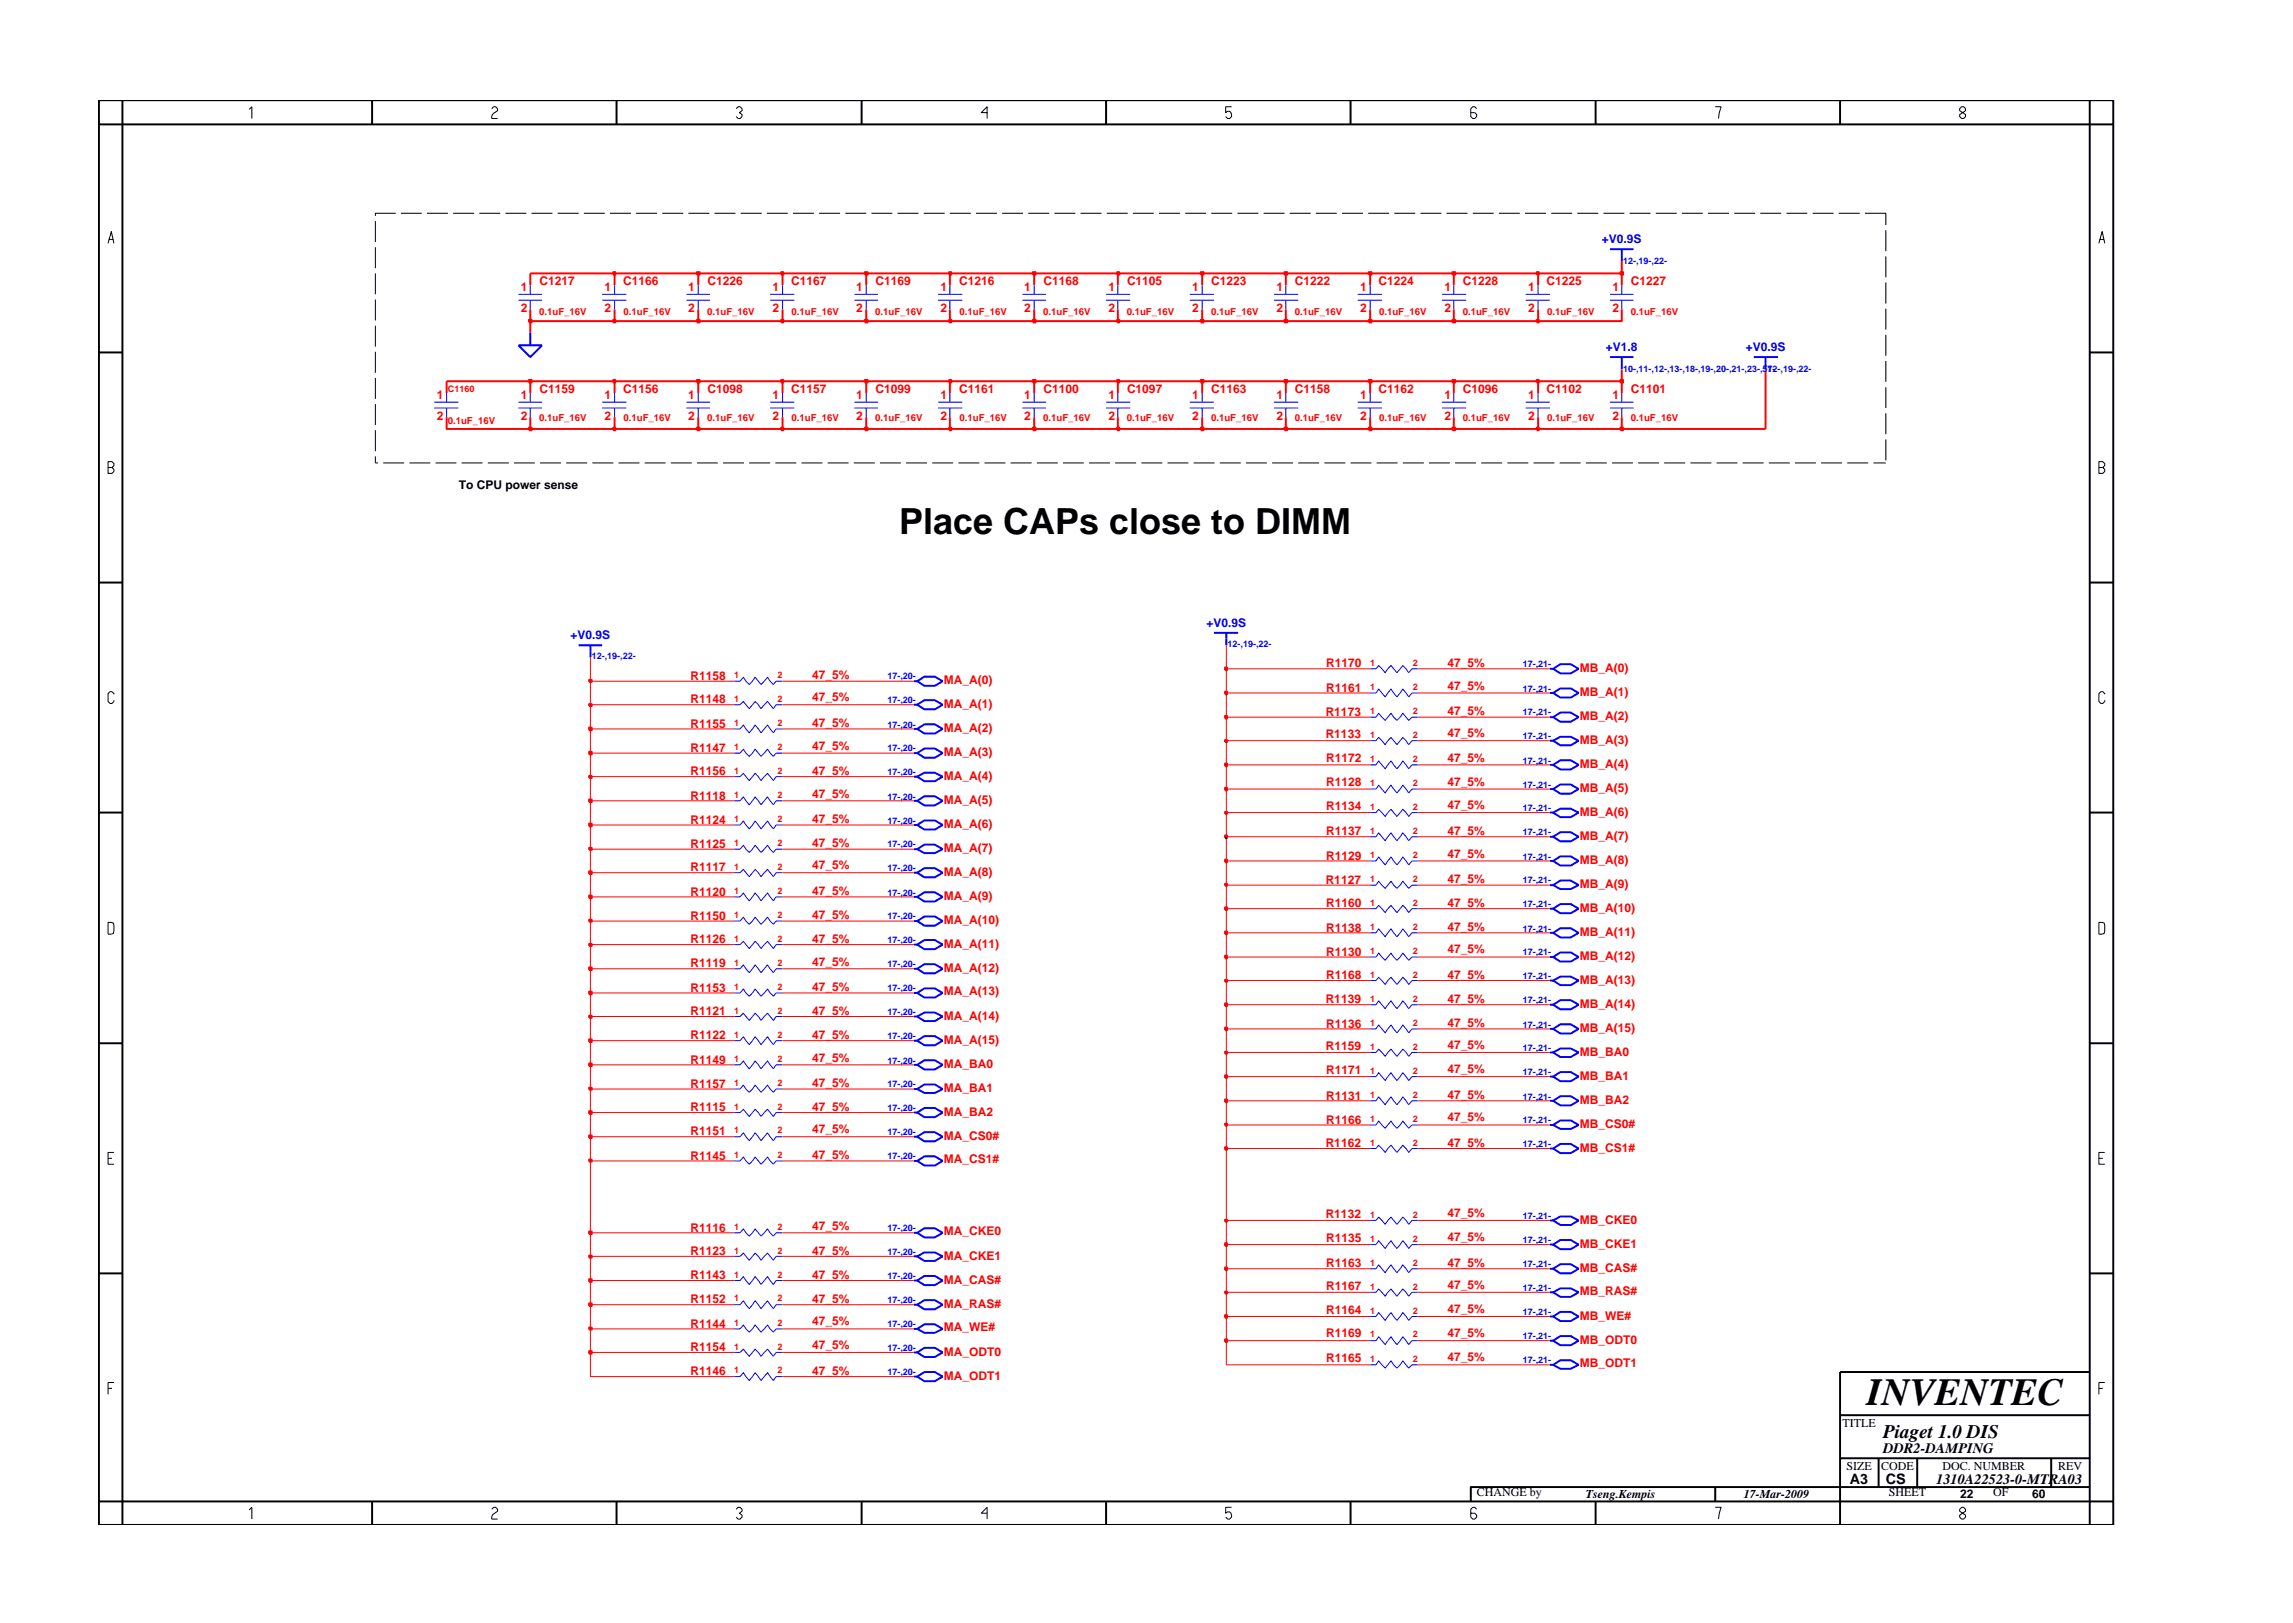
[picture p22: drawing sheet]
<svg xmlns="http://www.w3.org/2000/svg" width="297mm" height="210mm" viewBox="0 0 297 210" stroke-linecap="round" stroke-linejoin="round" font-family="sans-serif">
<defs><g id="words">
<text font-size="5" x="241.8" y="182">INVENTEC</text>
<text font-size="4.7" x="116.5" y="69.2">Place CAPs close to DIMM</text>
<text font-size="2.5" x="244" y="186.3">Piaget 1.0 DIS</text>
<g font-size="1.9">
<text x="244" y="188.2">DDR2-DAMPING</text>
<text x="239.6" y="192.2">A3</text>
<text x="244.3" y="192.3">CS</text>
<text x="250.8" y="192.2">1310A22523-0-MTRA03</text>
</g>
<g font-size="1.6" fill="#00f">
<text x="207.5" y="31.5">+V0.9S</text>
<text x="208" y="45.5">+V1.8</text>
<text x="226.1" y="45.5">+V0.9S</text>
<text x="73.9" y="82.7">+V0.9S</text>
<text x="156.3" y="81.2">+V0.9S</text>
</g>
<g font-size="1.6" fill="#f00">
<text x="67.5" y="37.7">1</text>
<text x="67.5" y="40.5">2</text>
<text x="69.9" y="36.9">C1217</text>
<text x="78.3" y="37.7">1</text>
<text x="78.3" y="40.5">2</text>
<text x="80.7" y="36.9">C1166</text>
<text x="89.2" y="37.7">1</text>
<text x="89.2" y="40.5">2</text>
<text x="91.6" y="36.9">C1226</text>
<text x="100.1" y="37.7">1</text>
<text x="100.1" y="40.5">2</text>
<text x="102.5" y="36.9">C1167</text>
<text x="110.9" y="37.7">1</text>
<text x="110.9" y="40.5">2</text>
<text x="113.4" y="36.9">C1169</text>
<text x="121.8" y="37.7">1</text>
<text x="121.8" y="40.5">2</text>
<text x="124.2" y="36.9">C1216</text>
<text x="132.7" y="37.7">1</text>
<text x="132.7" y="40.5">2</text>
<text x="135.2" y="36.9">C1168</text>
<text x="143.6" y="37.7">1</text>
<text x="143.6" y="40.5">2</text>
<text x="146" y="36.9">C1105</text>
<text x="154.4" y="37.7">1</text>
<text x="154.4" y="40.5">2</text>
<text x="156.9" y="36.9">C1223</text>
<text x="165.4" y="37.7">1</text>
<text x="165.4" y="40.5">2</text>
<text x="167.8" y="36.9">C1222</text>
<text x="176.2" y="37.7">1</text>
<text x="176.2" y="40.5">2</text>
<text x="178.6" y="36.9">C1224</text>
<text x="187.1" y="37.7">1</text>
<text x="187.1" y="40.5">2</text>
<text x="189.5" y="36.9">C1228</text>
<text x="198" y="37.7">1</text>
<text x="198" y="40.5">2</text>
<text x="200.3" y="36.9">C1225</text>
<text x="208.9" y="40.5">2</text>
<text x="208.9" y="37.7">1</text>
<text x="211.3" y="36.9">C1227</text>
<text x="56.6" y="51.7">1</text>
<text x="67.5" y="51.7">1</text>
<text x="69.9" y="50.9">C1159</text>
<text x="78.3" y="51.7">1</text>
<text x="80.7" y="50.9">C1156</text>
<text x="89.2" y="51.7">1</text>
<text x="91.6" y="50.9">C1098</text>
<text x="100.1" y="51.7">1</text>
<text x="102.5" y="50.9">C1157</text>
<text x="110.9" y="51.7">1</text>
<text x="113.4" y="50.9">C1099</text>
<text x="121.8" y="51.7">1</text>
<text x="124.2" y="50.9">C1161</text>
<text x="132.7" y="51.7">1</text>
<text x="135.2" y="50.9">C1100</text>
<text x="143.6" y="51.7">1</text>
<text x="146" y="50.9">C1097</text>
<text x="154.4" y="51.7">1</text>
<text x="156.9" y="50.9">C1163</text>
<text x="165.4" y="51.7">1</text>
<text x="167.8" y="50.9">C1158</text>
<text x="176.2" y="51.7">1</text>
<text x="178.6" y="50.9">C1162</text>
<text x="187.1" y="51.7">1</text>
<text x="189.5" y="50.9">C1096</text>
<text x="198" y="51.7">1</text>
<text x="200.3" y="50.9">C1102</text>
<text x="208.9" y="51.7">1</text>
<text x="211.3" y="50.9">C1101</text>
<text x="56.6" y="54.4">2</text>
<text x="67.5" y="54.4">2</text>
<text x="78.3" y="54.4">2</text>
<text x="89.2" y="54.4">2</text>
<text x="100.1" y="54.4">2</text>
<text x="110.9" y="54.4">2</text>
<text x="121.8" y="54.4">2</text>
<text x="132.7" y="54.4">2</text>
<text x="143.6" y="54.4">2</text>
<text x="154.4" y="54.4">2</text>
<text x="165.4" y="54.4">2</text>
<text x="176.2" y="54.4">2</text>
<text x="187.1" y="54.4">2</text>
<text x="198" y="54.4">2</text>
<text x="208.9" y="54.4">2</text>
<text x="89.4" y="88.1">R1158</text>
<text x="105.2" y="88">47_5%</text>
<text x="122.3" y="88.6">MA_A(0)</text>
<text x="171.8" y="89.6">R1161</text>
<text x="171.8" y="86.5">R1170</text>
<text x="187.5" y="89.4">47_5%</text>
<text x="187.5" y="86.4">47_5%</text>
<text x="204.7" y="87.1">MB_A(0)</text>
<text x="89.4" y="91.1">R1148</text>
<text x="89.4" y="94.3">R1155</text>
<text x="105.2" y="90.9">47_5%</text>
<text x="105.2" y="94.2">47_5%</text>
<text x="122.3" y="91.7">MA_A(1)</text>
<text x="122.3" y="94.8">MA_A(2)</text>
<text x="171.7" y="95.6">R1133</text>
<text x="171.7" y="92.7">R1173</text>
<text x="187.5" y="95.5">47_5%</text>
<text x="187.5" y="92.7">47_5%</text>
<text x="204.7" y="90.2">MB_A(1)</text>
<text x="204.7" y="93.2">MB_A(2)</text>
<text x="89.4" y="100.4">R1156</text>
<text x="89.4" y="97.4">R1147</text>
<text x="105.2" y="100.4">47_5%</text>
<text x="105.2" y="97.1">47_5%</text>
<text x="122.3" y="97.9">MA_A(3)</text>
<text x="122.3" y="101">MA_A(4)</text>
<text x="171.8" y="98.7">R1172</text>
<text x="171.8" y="101.8">R1128</text>
<text x="187.5" y="98.7">47_5%</text>
<text x="187.5" y="101.8">47_5%</text>
<text x="204.7" y="96.4">MB_A(3)</text>
<text x="204.7" y="99.5">MB_A(4)</text>
<text x="89.4" y="103.6">R1118</text>
<text x="89.4" y="106.7">R1124</text>
<text x="105.2" y="106.6">47_5%</text>
<text x="105.2" y="103.3">47_5%</text>
<text x="122.3" y="104.2">MA_A(5)</text>
<text x="122.3" y="107.3">MA_A(6)</text>
<text x="171.8" y="104.9">R1134</text>
<text x="187.5" y="104.8">47_5%</text>
<text x="204.7" y="102.6">MB_A(5)</text>
<text x="204.7" y="105.7">MB_A(6)</text>
<text x="89.4" y="112.9">R1117</text>
<text x="89.4" y="109.8">R1125</text>
<text x="105.2" y="112.6">47_5%</text>
<text x="105.2" y="109.8">47_5%</text>
<text x="122.3" y="113.5">MA_A(8)</text>
<text x="122.3" y="110.3">MA_A(7)</text>
<text x="171.8" y="108.2">R1137</text>
<text x="171.8" y="111.4">R1129</text>
<text x="187.5" y="108.1">47_5%</text>
<text x="187.5" y="111.1">47_5%</text>
<text x="204.7" y="108.8">MB_A(7)</text>
<text x="204.7" y="111.9">MB_A(8)</text>
<text x="89.4" y="119.2">R1150</text>
<text x="89.4" y="116">R1120</text>
<text x="105.2" y="119.1">47_5%</text>
<text x="105.2" y="115.9">47_5%</text>
<text x="122.3" y="116.6">MA_A(9)</text>
<text x="122.3" y="119.6">MA_A(10)</text>
<text x="171.7" y="114.5">R1127</text>
<text x="171.8" y="117.5">R1160</text>
<text x="187.5" y="114.4">47_5%</text>
<text x="187.5" y="117.5">47_5%</text>
<text x="204.7" y="115">MB_A(9)</text>
<text x="204.7" y="118.1">MB_A(10)</text>
<text x="89.4" y="122.2">R1126</text>
<text x="89.4" y="125.3">R1119</text>
<text x="105.2" y="122.1">47_5%</text>
<text x="105.2" y="125.1">47_5%</text>
<text x="122.3" y="122.8">MA_A(11)</text>
<text x="122.3" y="125.9">MA_A(12)</text>
<text x="171.8" y="120.7">R1138</text>
<text x="171.8" y="123.8">R1130</text>
<text x="187.5" y="120.6">47_5%</text>
<text x="187.5" y="123.5">47_5%</text>
<text x="204.7" y="121.3">MB_A(11)</text>
<text x="204.7" y="124.3">MB_A(12)</text>
<text x="89.4" y="131.5">R1121</text>
<text x="89.4" y="128.5">R1153</text>
<text x="105.2" y="131.5">47_5%</text>
<text x="105.2" y="128.4">47_5%</text>
<text x="122.3" y="129">MA_A(13)</text>
<text x="171.7" y="130">R1139</text>
<text x="171.8" y="126.9">R1168</text>
<text x="187.5" y="126.8">47_5%</text>
<text x="187.5" y="129.9">47_5%</text>
<text x="204.7" y="130.6">MB_A(14)</text>
<text x="204.7" y="127.4">MB_A(13)</text>
<text x="89.4" y="137.8">R1149</text>
<text x="89.4" y="134.6">R1122</text>
<text x="105.2" y="137.5">47_5%</text>
<text x="105.2" y="134.6">47_5%</text>
<text x="122.3" y="132.1">MA_A(14)</text>
<text x="122.3" y="135.2">MA_A(15)</text>
<text x="171.7" y="136">R1159</text>
<text x="171.8" y="133.1">R1136</text>
<text x="187.5" y="133">47_5%</text>
<text x="187.5" y="135.9">47_5%</text>
<text x="204.7" y="133.7">MB_A(15)</text>
<text x="204.7" y="136.8">MB_BA0</text>
<text x="89.4" y="140.9">R1157</text>
<text x="89.4" y="144">R1115</text>
<text x="105.2" y="143.9">47_5%</text>
<text x="105.2" y="140.8">47_5%</text>
<text x="122.3" y="138.4">MA_BA0</text>
<text x="122.3" y="141.4">MA_BA1</text>
<text x="171.8" y="142.4">R1131</text>
<text x="171.8" y="139.1">R1171</text>
<text x="187.5" y="142.4">47_5%</text>
<text x="187.5" y="139.1">47_5%</text>
<text x="204.7" y="143">MB_BA2</text>
<text x="204.7" y="139.9">MB_BA1</text>
<text x="89.4" y="147.1">R1151</text>
<text x="105.2" y="146.8">47_5%</text>
<text x="122.3" y="147.7">MA_CS0#</text>
<text x="122.3" y="144.5">MA_BA2</text>
<text x="171.7" y="148.6">R1162</text>
<text x="171.8" y="145.6">R1166</text>
<text x="187.5" y="145.2">47_5%</text>
<text x="187.5" y="148.5">47_5%</text>
<text x="204.7" y="146.1">MB_CS0#</text>
<text x="204.7" y="149.2">MB_CS1#</text>
<text x="89.4" y="150.2">R1145</text>
<text x="105.2" y="150.1">47_5%</text>
<text x="122.3" y="150.7">MA_CS1#</text>
<text x="89.4" y="159.5">R1116</text>
<text x="105.2" y="159.3">47_5%</text>
<text x="122.3" y="160">MA_CKE0</text>
<text x="171.7" y="157.8">R1132</text>
<text x="171.8" y="160.9">R1135</text>
<text x="187.5" y="160.8">47_5%</text>
<text x="187.5" y="157.7">47_5%</text>
<text x="204.7" y="161.6">MB_CKE1</text>
<text x="204.7" y="158.5">MB_CKE0</text>
<text x="89.4" y="162.6">R1123</text>
<text x="89.4" y="165.7">R1143</text>
<text x="105.2" y="162.6">47_5%</text>
<text x="105.2" y="165.6">47_5%</text>
<text x="122.3" y="166.3">MA_CAS#</text>
<text x="122.3" y="163.2">MA_CKE1</text>
<text x="171.8" y="167.1">R1167</text>
<text x="171.8" y="164.2">R1163</text>
<text x="187.5" y="167">47_5%</text>
<text x="187.5" y="164.1">47_5%</text>
<text x="204.7" y="164.8">MB_CAS#</text>
<text x="204.7" y="167.8">MB_RAS#</text>
<text x="89.4" y="172">R1144</text>
<text x="89.4" y="168.9">R1152</text>
<text x="105.2" y="171.6">47_5%</text>
<text x="105.2" y="168.8">47_5%</text>
<text x="122.3" y="172.5">MA_WE#</text>
<text x="122.3" y="169.4">MA_RAS#</text>
<text x="171.8" y="170.2">R1164</text>
<text x="171.8" y="173.3">R1169</text>
<text x="187.5" y="170.1">47_5%</text>
<text x="187.5" y="173.3">47_5%</text>
<text x="204.7" y="171">MB_WE#</text>
<text x="89.4" y="178.2">R1146</text>
<text x="89.4" y="175">R1154</text>
<text x="105.2" y="178.1">47_5%</text>
<text x="105.2" y="174.8">47_5%</text>
<text x="122.3" y="175.6">MA_ODT0</text>
<text x="122.3" y="178.7">MA_ODT1</text>
<text x="171.8" y="176.4">R1165</text>
<text x="187.5" y="176.3">47_5%</text>
<text x="204.7" y="174.1">MB_ODT0</text>
<text x="204.7" y="177.1">MB_ODT1</text>
</g>
<g font-size="1.6">
<text x="59.4" y="63.3">To CPU power sense</text>
<text x="238.7" y="184.8">TITLE</text>
<text x="239.2" y="190.4">SIZE</text>
<text x="243.7" y="190.4">CODE</text>
<text x="251.6" y="190.4">DOC. NUMBER</text>
<text x="266.6" y="190.4">REV</text>
<text x="191.3" y="193.9">CHANGE by</text>
<text x="205.4" y="194.1">Tseng.Kempis</text>
<text x="225.9" y="194.1">17-Mar-2009</text>
<text x="244.7" y="193.9">SHEET</text>
<text x="253.9" y="194.1">22</text>
<text x="258.2" y="193.9">OF</text>
<text x="263.3" y="194.1">60</text>
</g>
<g font-size="1.2" fill="#00f">
<text x="210.3" y="34.2">12-,19-,22-</text>
<text x="210.3" y="48.1">10-,11-,12-,13-,18-,19-,20-,21-,23-,57-</text>
<text x="229" y="48.1">12-,19-,22-</text>
<text x="159" y="83.9">12-,19-,22-</text>
<text x="76.7" y="85.4">12-,19-,22-</text>
<text x="115" y="88">17-,20-</text>
<text x="197.3" y="89.6">17-,21-</text>
<text x="197.3" y="86.5">17-,21-</text>
<text x="115" y="94.3">17-,20-</text>
<text x="115" y="91.1">17-,20-</text>
<text x="197.3" y="95.8">17-,21-</text>
<text x="197.3" y="92.7">17-,21-</text>
<text x="115" y="100.4">17-,20-</text>
<text x="115" y="97.3">17-,20-</text>
<text x="197.3" y="98.9">17-,21-</text>
<text x="115" y="103.6">17-,20-</text>
<text x="115" y="106.7">17-,20-</text>
<text x="197.3" y="105.1">17-,21-</text>
<text x="197.3" y="102.1">17-,21-</text>
<text x="115" y="109.8">17-,20-</text>
<text x="115" y="112.9">17-,20-</text>
<text x="197.3" y="111.4">17-,21-</text>
<text x="197.3" y="108.2">17-,21-</text>
<text x="115" y="116">17-,20-</text>
<text x="115" y="119.1">17-,20-</text>
<text x="197.3" y="114.4">17-,21-</text>
<text x="197.3" y="117.5">17-,21-</text>
<text x="115" y="125.3">17-,20-</text>
<text x="115" y="122.2">17-,20-</text>
<text x="197.3" y="123.7">17-,21-</text>
<text x="197.3" y="120.7">17-,21-</text>
<text x="115" y="128.4">17-,20-</text>
<text x="115" y="131.5">17-,20-</text>
<text x="197.3" y="126.9">17-,21-</text>
<text x="197.3" y="130">17-,21-</text>
<text x="115" y="137.8">17-,20-</text>
<text x="115" y="134.6">17-,20-</text>
<text x="197.3" y="133.1">17-,21-</text>
<text x="197.3" y="136.2">17-,21-</text>
<text x="115" y="140.8">17-,20-</text>
<text x="115" y="144">17-,20-</text>
<text x="197.3" y="142.4">17-,21-</text>
<text x="197.3" y="139.3">17-,21-</text>
<text x="115" y="147.1">17-,20-</text>
<text x="197.3" y="145.5">17-,21-</text>
<text x="197.3" y="148.6">17-,21-</text>
<text x="115" y="150.1">17-,20-</text>
<text x="115" y="159.5">17-,20-</text>
<text x="197.3" y="161.1">17-,21-</text>
<text x="197.3" y="157.9">17-,21-</text>
<text x="115" y="162.6">17-,20-</text>
<text x="115" y="165.7">17-,20-</text>
<text x="197.3" y="164.2">17-,21-</text>
<text x="197.3" y="167.2">17-,21-</text>
<text x="115" y="168.9">17-,20-</text>
<text x="115" y="171.9">17-,20-</text>
<text x="197.3" y="173.5">17-,21-</text>
<text x="197.3" y="170.4">17-,21-</text>
<text x="115" y="178.2">17-,20-</text>
<text x="115" y="175">17-,20-</text>
<text x="197.3" y="176.6">17-,21-</text>
</g>
<g font-size="1.2" fill="#f00">
<text x="69.9" y="40.8">0.1uF_16V</text>
<text x="80.8" y="40.8">0.1uF_16V</text>
<text x="91.6" y="40.8">0.1uF_16V</text>
<text x="102.5" y="40.8">0.1uF_16V</text>
<text x="113.4" y="40.8">0.1uF_16V</text>
<text x="124.3" y="40.8">0.1uF_16V</text>
<text x="135.1" y="40.8">0.1uF_16V</text>
<text x="146" y="40.8">0.1uF_16V</text>
<text x="156.9" y="40.8">0.1uF_16V</text>
<text x="167.7" y="40.8">0.1uF_16V</text>
<text x="178.6" y="40.8">0.1uF_16V</text>
<text x="189.5" y="40.8">0.1uF_16V</text>
<text x="200.4" y="40.8">0.1uF_16V</text>
<text x="211.2" y="40.8">0.1uF_16V</text>
<text x="58" y="50.8">C1160</text>
<text x="58" y="54.9">0.1uF_16V</text>
<text x="69.9" y="54.6">0.1uF_16V</text>
<text x="80.8" y="54.6">0.1uF_16V</text>
<text x="91.6" y="54.6">0.1uF_16V</text>
<text x="102.5" y="54.6">0.1uF_16V</text>
<text x="113.4" y="54.6">0.1uF_16V</text>
<text x="124.3" y="54.6">0.1uF_16V</text>
<text x="135.1" y="54.6">0.1uF_16V</text>
<text x="146" y="54.6">0.1uF_16V</text>
<text x="156.9" y="54.6">0.1uF_16V</text>
<text x="167.7" y="54.6">0.1uF_16V</text>
<text x="178.6" y="54.6">0.1uF_16V</text>
<text x="189.5" y="54.6">0.1uF_16V</text>
<text x="200.4" y="54.6">0.1uF_16V</text>
<text x="211.2" y="54.6">0.1uF_16V</text>
<text x="95.1" y="87.8">1</text>
<text x="100.7" y="87.8">2</text>
<text x="177.5" y="89.4">1</text>
<text x="177.5" y="86.3">1</text>
<text x="183" y="89.4">2</text>
<text x="183" y="86.3">2</text>
<text x="95.1" y="91">1</text>
<text x="95.1" y="94">1</text>
<text x="100.7" y="91">2</text>
<text x="100.7" y="94">2</text>
<text x="177.5" y="95.6">1</text>
<text x="177.5" y="92.5">1</text>
<text x="183" y="95.6">2</text>
<text x="183" y="92.5">2</text>
<text x="95.1" y="100.3">1</text>
<text x="95.1" y="97.1">1</text>
<text x="100.7" y="100.3">2</text>
<text x="100.7" y="97.1">2</text>
<text x="177.5" y="101.8">1</text>
<text x="177.5" y="98.7">1</text>
<text x="183" y="101.8">2</text>
<text x="183" y="98.7">2</text>
<text x="95.1" y="103.4">1</text>
<text x="95.1" y="106.5">1</text>
<text x="100.7" y="103.4">2</text>
<text x="100.7" y="106.5">2</text>
<text x="177.5" y="104.9">1</text>
<text x="183" y="104.9">2</text>
<text x="95.1" y="109.6">1</text>
<text x="95.1" y="112.7">1</text>
<text x="100.7" y="109.6">2</text>
<text x="100.7" y="112.7">2</text>
<text x="177.5" y="108.1">1</text>
<text x="177.5" y="111.1">1</text>
<text x="183" y="108.1">2</text>
<text x="183" y="111.1">2</text>
<text x="95.1" y="115.8">1</text>
<text x="95.1" y="118.9">1</text>
<text x="100.7" y="115.8">2</text>
<text x="100.7" y="118.9">2</text>
<text x="177.5" y="114.2">1</text>
<text x="177.5" y="117.4">1</text>
<text x="183" y="117.4">2</text>
<text x="183" y="114.2">2</text>
<text x="95.1" y="125.1">1</text>
<text x="95.1" y="122">1</text>
<text x="100.7" y="125.1">2</text>
<text x="100.7" y="122">2</text>
<text x="177.5" y="123.6">1</text>
<text x="177.5" y="120.4">1</text>
<text x="183" y="123.6">2</text>
<text x="183" y="120.4">2</text>
<text x="95.1" y="131.3">1</text>
<text x="95.1" y="128.2">1</text>
<text x="100.7" y="131.3">2</text>
<text x="100.7" y="128.2">2</text>
<text x="177.5" y="129.8">1</text>
<text x="177.5" y="126.7">1</text>
<text x="183" y="126.7">2</text>
<text x="183" y="129.8">2</text>
<text x="95.1" y="137.5">1</text>
<text x="95.1" y="134.5">1</text>
<text x="100.7" y="137.5">2</text>
<text x="100.7" y="134.5">2</text>
<text x="177.5" y="136">1</text>
<text x="177.5" y="132.9">1</text>
<text x="183" y="136">2</text>
<text x="183" y="132.9">2</text>
<text x="95.1" y="140.7">1</text>
<text x="95.1" y="143.8">1</text>
<text x="100.7" y="140.7">2</text>
<text x="100.7" y="143.8">2</text>
<text x="177.5" y="142.2">1</text>
<text x="177.5" y="139.1">1</text>
<text x="183" y="139.1">2</text>
<text x="183" y="142.2">2</text>
<text x="95.1" y="150">1</text>
<text x="95.1" y="146.8">1</text>
<text x="100.7" y="150">2</text>
<text x="100.7" y="146.8">2</text>
<text x="177.5" y="145.3">1</text>
<text x="177.5" y="148.4">1</text>
<text x="183" y="145.3">2</text>
<text x="183" y="148.4">2</text>
<text x="95.1" y="159.3">1</text>
<text x="100.7" y="159.3">2</text>
<text x="177.5" y="160.9">1</text>
<text x="177.5" y="157.8">1</text>
<text x="183" y="160.9">2</text>
<text x="183" y="157.8">2</text>
<text x="95.1" y="162.4">1</text>
<text x="95.1" y="165.6">1</text>
<text x="100.7" y="162.4">2</text>
<text x="100.7" y="165.6">2</text>
<text x="177.5" y="167.1">1</text>
<text x="177.5" y="163.9">1</text>
<text x="183" y="167.1">2</text>
<text x="183" y="163.9">2</text>
<text x="95.1" y="171.7">1</text>
<text x="95.1" y="168.6">1</text>
<text x="100.7" y="171.7">2</text>
<text x="100.7" y="168.6">2</text>
<text x="177.5" y="170.2">1</text>
<text x="177.5" y="173.3">1</text>
<text x="183" y="170.2">2</text>
<text x="183" y="173.3">2</text>
<text x="95.1" y="177.9">1</text>
<text x="95.1" y="174.9">1</text>
<text x="100.7" y="177.9">2</text>
<text x="100.7" y="174.9">2</text>
<text x="177.5" y="176.4">1</text>
<text x="183" y="176.4">2</text>
</g>
</g></defs>
<g fill="none" stroke="#00f" stroke-width=".13">
<path d="M67.2 38.1h3M67.2 38.9h3M68.7 36.9v1.2M68.7 38.9v1.2M78 38.9h3.1M78 38.1h3.1M79.6 36.9v1.2M79.6 38.9v1.2M88.9 38.1h3.1M88.9 38.9h3.1M90.5 36.9v1.2M90.5 38.9v1.2"/>
<path d="M99.8 38.9h3.1M99.8 38.1h3.1M101.4 36.9v1.2M101.4 38.9v1.2M110.7 38.1h3M110.7 38.9h3M112.2 36.9v1.2M112.2 38.9v1.2M121.5 38.1h3.2M121.5 38.9h3.2M123 36.9v1.2M123 38.9v1.2"/>
<path d="M132.4 38.1h3.1M132.4 38.9h3.1M134 36.9v1.2M134 38.9v1.2M143.3 38.1h3.1M143.3 38.9h3.1M144.8 36.9v1.2M144.8 38.9v1.2M154.1 38.9h3.2M154.1 38.1h3.2M155.7 36.9v1.2M155.7 38.9v1.2"/>
<path d="M165 38.1h3.2M165 38.9h3.2M166.6 36.9v1.2M166.6 38.9v1.2M175.9 38.9h3.1M175.9 38.1h3.1M177.5 36.9v1.2M177.5 38.9v1.2M186.8 38.1h3.1M186.8 38.9h3.1M188.3 36.9v1.2M188.3 38.9v1.2"/>
<path d="M197.6 38.9h3.2M197.6 38.1h3.2M199.2 36.9v1.2M199.2 38.9v1.2M208.6 38.1h3M208.6 38.9h3M210.1 36.9v1.2M210.1 38.9v1.2M56.2 52.9h3.2M56.2 52.1h3.2M57.9 50.9v1.2M57.9 52.9v1.1"/>
<path d="M67.2 52.1h3M67.2 52.9h3M68.7 50.9v1.2M68.7 52.9v1.1M78 52.9h3.1M78 52.1h3.1M79.6 50.9v1.2M79.6 52.9v1.1M88.9 52.1h3.1M88.9 52.9h3.1M90.5 50.9v1.2M90.5 52.9v1.1"/>
<path d="M99.8 52.9h3.1M99.8 52.1h3.1M101.4 50.9v1.2M101.4 52.9v1.1M110.7 52.1h3M110.7 52.9h3M112.2 50.9v1.2M112.2 52.9v1.1M121.5 52.1h3.2M121.5 52.9h3.2M123 50.9v1.2M123 52.9v1.1"/>
<path d="M132.4 52.1h3.1M132.4 52.9h3.1M134 50.9v1.2M134 52.9v1.1M143.3 52.1h3.1M143.3 52.9h3.1M144.8 50.9v1.2M144.8 52.9v1.1M154.1 52.9h3.2M154.1 52.1h3.2M155.7 50.9v1.2M155.7 52.9v1.1"/>
<path d="M165 52.1h3.2M165 52.9h3.2M166.6 50.9v1.2M166.6 52.9v1.1M175.9 52.9h3.1M175.9 52.1h3.1M177.5 50.9v1.2M177.5 52.9v1.1M186.8 52.1h3.1M186.8 52.9h3.1M188.3 50.9v1.2M188.3 52.9v1.1"/>
<path d="M197.6 52.9h3.2M197.6 52.1h3.2M199.2 50.9v1.2M199.2 52.9v1.1M208.6 52.1h3M208.6 52.9h3M210.1 50.9v1.2M210.1 52.9v1.1M95.1 91.3h.8l.4-.4 .8 .9 .7-.9 .8 .9 .8-.9 .8 .9 .3-.5h.9M95.1 97.6h.8l.4-.5 .8 .9 .7-.9 .8 .9 .8-.9 .8 .9 .3-.4h.9M95.1 88.3h.8l.4-.6 .8 1 .7-1 .8 1 .8-1 .8 1 .3-.4h.9M95.1 94.4h.8l.4-.5 .8 1 .7-1 .8 1 .8-1 .8 1 .3-.5h.9"/>
<path d="M177.5 96h.8l.3-.5 .8 1 .8-1 .8 1 .7-1 .8 1 .4-.5h.8M177.5 86.6h.8l.3-.4 .8 1 .8-1 .8 1 .7-1 .8 1 .4-.6h.8M177.5 89.8h.8l.3-.5 .8 1 .8-1 .8 1 .7-1 .8 1 .4-.5h.8M177.5 99.1h.8l.3-.5 .8 1 .8-1 .8 1 .7-1 .8 1 .4-.5h.8M177.5 92.9h.8l.3-.5 .8 .9 .8-.9 .8 .9 .7-.9 .8 .9 .4-.4h.8M95.1 103.7h.8l.4-.5 .8 1.1 .7-1.1 .8 1.1 .8-1.1 .8 1.1 .3-.6h.9M95.1 116.2h.8l.4-.5 .8 1 .7-1 .8 1 .8-1 .8 1 .3-.5h.9M95.1 110h.8l.4-.5 .8 .9 .7-.9 .8 .9 .8-.9 .8 .9 .3-.4h.9M95.1 113.1h.8l.4-.5 .8 1 .7-1 .8 1 .8-1 .8 1 .3-.5h.9M95.1 100.6h.8l.4-.4 .8 .9 .7-.9 .8 .9 .8-.9 .8 .9 .3-.5h.9M95.1 119.3h.8l.4-.5 .8 .9 .7-.9 .8 .9 .8-.9 .8 .9 .3-.4h.9M95.1 106.9h.8l.4-.5 .8 1 .7-1 .8 1 .8-1 .8 1 .3-.5h.9"/>
<path d="M177.5 102.2h.8l.3-.5 .8 1 .8-1 .8 1 .7-1 .8 1 .4-.5h.8M177.5 111.5h.8l.3-.5 .8 1 .8-1 .8 1 .7-1 .8 1 .4-.5h.8M177.5 117.7h.8l.3-.4 .8 .9 .8-.9 .8 .9 .7-.9 .8 .9 .4-.5h.8M177.5 105.3h.8l.3-.5 .8 1 .8-1 .8 1 .7-1 .8 1 .4-.5h.8M177.5 114.7h.8l.3-.5 .8 .9 .8-.9 .8 .9 .7-.9 .8 .9 .4-.4h.8M177.5 108.4h.8l.3-.5 .8 1 .8-1 .8 1 .7-1 .8 1 .4-.5h.8M95.1 128.6h.8l.4-.5 .8 1 .7-1 .8 1 .8-1 .8 1 .3-.5h.9M95.1 138h.8l.4-.6 .8 1.1 .7-1.1 .8 1.1 .8-1.1 .8 1.1 .3-.5h.9M95.1 122.4h.8l.4-.5 .8 1 .7-1 .8 1 .8-1 .8 1 .3-.5h.9M95.1 131.7h.8l.4-.4 .8 .9 .7-.9 .8 .9 .8-.9 .8 .9 .3-.5h.9M95.1 125.5h.8l.4-.5 .8 1 .7-1 .8 1 .8-1 .8 1 .3-.5h.9M95.1 134.8h.8l.4-.5 .8 1 .7-1 .8 1 .8-1 .8 1 .3-.5h.9"/>
<path d="M177.5 133.3h.8l.3-.5 .8 1 .8-1 .8 1 .7-1 .8 1 .4-.5h.8M177.5 124h.8l.3-.5 .8 .9 .8-.9 .8 .9 .7-.9 .8 .9 .4-.4h.8M177.5 139.5h.8l.3-.5 .8 1 .8-1 .8 1 .7-1 .8 1 .4-.5h.8M177.5 136.3h.8l.3-.4 .8 .9 .8-.9 .8 .9 .7-.9 .8 .9 .4-.5h.8M177.5 130.2h.8l.3-.5 .8 1 .8-1 .8 1 .7-1 .8 1 .4-.5h.8M177.5 120.8h.8l.3-.5 .8 1.1 .8-1.1 .8 1.1 .7-1.1 .8 1.1 .4-.6h.8M177.5 127h.8l.3-.4 .8 .9 .8-.9 .8 .9 .7-.9 .8 .9 .4-.5h.8M95.1 150.4h.8l.4-.5 .8 .9 .7-.9 .8 .9 .8-.9 .8 .9 .3-.4h.9M95.1 144.1h.8l.4-.4 .8 .9 .7-.9 .8 .9 .8-.9 .8 .9 .3-.5h.9M95.1 141.1h.8l.4-.5 .8 .9 .7-.9 .8 .9 .8-.9 .8 .9 .3-.4h.9M95.1 147.3h.8l.4-.5 .8 1 .7-1 .8 1 .8-1 .8 1 .3-.5h.9M95.1 159.7h.8l.4-.5 .8 .9 .7-.9 .8 .9 .8-.9 .8 .9 .3-.4h.9"/>
<path d="M177.5 145.7h.8l.3-.5 .8 1 .8-1 .8 1 .7-1 .8 1 .4-.5h.8M177.5 158.1h.8l.3-.4 .8 .9 .8-.9 .8 .9 .7-.9 .8 .9 .4-.5h.8M177.5 148.8h.8l.3-.4 .8 .9 .8-.9 .8 .9 .7-.9 .8 .9 .4-.5h.8M177.5 142.6h.8l.3-.5 .8 1 .8-1 .8 1 .7-1 .8 1 .4-.5h.8M95.1 178.3h.8l.4-.5 .8 1 .7-1 .8 1 .8-1 .8 1 .3-.5h.9M95.1 172.2h.8l.4-.6 .8 1 .7-1 .8 1 .8-1 .8 1 .3-.4h.9M95.1 162.8h.8l.4-.5 .8 1 .7-1 .8 1 .8-1 .8 1 .3-.5h.9M95.1 165.9h.8l.4-.5 .8 1 .7-1 .8 1 .8-1 .8 1 .3-.5h.9M95.1 175.2h.8l.4-.4 .8 .9 .7-.9 .8 .9 .8-.9 .8 .9 .3-.5h.9M95.1 169h.8l.4-.5 .8 1 .7-1 .8 1 .8-1 .8 1 .3-.5h.9M177.5 176.8h.8l.3-.5 .8 .9 .8-.9 .8 .9 .7-.9 .8 .9 .4-.4h.8M177.5 170.5h.8l.3-.5 .8 1.1 .8-1.1 .8 1.1 .7-1.1 .8 1.1 .4-.6h.8"/>
<path d="M177.5 173.7h.8l.3-.5 .8 1 .8-1 .8 1 .7-1 .8 1 .4-.5h.8M177.5 167.4h.8l.3-.4 .8 .9 .8-.9 .8 .9 .7-.9 .8 .9 .4-.5h.8M177.5 164.4h.8l.3-.5 .8 1 .8-1 .8 1 .7-1 .8 1 .4-.5h.8M177.5 161.2h.8l.3-.5 .8 1 .8-1 .8 1 .7-1 .8 1 .4-.5h.8"/>
</g>
<g fill="none" stroke="#00f" stroke-width=".25">
<path d="M208.6 32.3h3M210.1 32.3v1.5M67.2 44.7h3l-1.5 1.6zM68.7 43.1v1.6M208.6 46.3h3M210.1 46.3v1.6M227.2 46.3h3.1M228.7 46.3v1.6M75 83.6h3M76.5 83.6v1.5M118.4 97.6h.4M118.4 91.3h.4"/>
<path d="M118.4 88.3h.4M118.4 94.4h.4M118.8 97.6l.9-.6h1.4l1 .6-1 .6h-1.4zM118.8 91.3l.9-.6h1.4l1 .6-1 .6h-1.4zM118.8 88.3l.9-.6h1.4l1 .6-1 .5h-1.4zM118.8 94.4l.9-.6h1.4l1 .6-1 .6h-1.4zM157.3 82h3.1M158.9 82v1.6M200.8 99.1h.4M200.8 89.8h.4M200.8 96h.4M200.8 92.9h.4"/>
<path d="M200.8 86.6h.4M201.2 99.1l.9-.6h1.4l1 .6-1 .6h-1.4zM201.2 89.8l.9-.6h1.4l1 .6-1 .6h-1.4zM201.2 96l.9-.6h1.4l1 .6-1 .5h-1.4zM201.2 92.9l.9-.6h1.4l1 .6-1 .6h-1.4zM201.2 86.6l.9-.6h1.4l1 .6-1 .6h-1.4zM118.4 106.9h.4M118.4 100.6h.4M118.4 119.3h.4M118.4 110h.4M118.4 116.2h.4M118.4 113.1h.4"/>
<path d="M118.4 103.7h.4M118.8 106.9l.9-.6h1.4l1 .6-1 .6h-1.4zM118.8 100.6l.9-.5h1.4l1 .5-1 .6h-1.4zM118.8 119.3l.9-.6h1.4l1 .6-1 .6h-1.4zM118.8 110l.9-.6h1.4l1 .6-1 .5h-1.4zM118.8 116.2l.9-.6h1.4l1 .6-1 .6h-1.4zM118.8 113.1l.9-.6h1.4l1 .6-1 .6h-1.4zM118.8 103.7l.9-.5h1.4l1 .5-1 .6h-1.4zM200.8 111.5h.4M200.8 117.7h.4M200.8 114.7h.4M200.8 102.2h.4"/>
<path d="M200.8 108.4h.4M200.8 105.3h.4M201.2 105.3l.9-.5h1.4l1 .5-1 .6h-1.4zM201.2 111.5l.9-.6h1.4l1 .6-1 .6h-1.4zM201.2 117.7l.9-.6h1.4l1 .6-1 .6h-1.4zM201.2 114.7l.9-.6h1.4l1 .6-1 .5h-1.4zM201.2 102.2l.9-.6h1.4l1 .6-1 .6h-1.4zM201.2 108.4l.9-.6h1.4l1 .6-1 .6h-1.4zM118.4 134.8h.4M118.4 122.4h.4M118.4 131.7h.4M118.4 125.5h.4"/>
<path d="M118.4 128.6h.4M118.4 138h.4M118.8 134.8l.9-.6h1.4l1 .6-1 .6h-1.4zM118.8 122.4l.9-.6h1.4l1 .6-1 .6h-1.4zM118.8 131.7l.9-.5h1.4l1 .5-1 .6h-1.4zM118.8 125.5l.9-.6h1.4l1 .6-1 .6h-1.4zM118.8 128.6l.9-.6h1.4l1 .6-1 .6h-1.4zM118.8 138l.9-.6h1.4l1 .6-1 .5h-1.4zM200.8 130.2h.4M200.8 120.8h.4M200.8 127h.4M200.8 136.3h.4"/>
<path d="M200.8 124h.4M200.8 133.3h.4M200.8 139.5h.4M201.2 130.2l.9-.6h1.4l1 .6-1 .6h-1.4zM201.2 120.8l.9-.5h1.4l1 .5-1 .6h-1.4zM201.2 127l.9-.5h1.4l1 .5-1 .6h-1.4zM201.2 136.3l.9-.5h1.4l1 .5-1 .6h-1.4zM201.2 124l.9-.6h1.4l1 .6-1 .6h-1.4zM201.2 133.3l.9-.6h1.4l1 .6-1 .6h-1.4zM201.2 139.5l.9-.6h1.4l1 .6-1 .6h-1.4zM118.4 141.1h.4M118.4 144.1h.4"/>
<path d="M118.4 159.7h.4M118.4 150.4h.4M118.4 147.3h.4M118.8 141.1l.9-.6h1.4l1 .6-1 .5h-1.4zM118.8 144.1l.9-.6h1.4l1 .6-1 .6h-1.4zM118.8 159.7l.9-.6h1.4l1 .6-1 .6h-1.4zM118.8 150.4l.9-.6h1.4l1 .6-1 .6h-1.4zM118.8 147.3l.9-.6h1.4l1 .6-1 .6h-1.4zM200.8 142.6h.4M200.8 145.7h.4M200.8 148.8h.4M200.8 158.1h.4"/>
<path d="M201.2 142.6l.9-.6h1.4l1 .6-1 .6h-1.4zM201.2 145.7l.9-.6h1.4l1 .6-1 .5h-1.4zM201.2 148.8l.9-.6h1.4l1 .6-1 .6h-1.4zM201.2 158.1l.9-.5h1.4l1 .5-1 .6h-1.4zM118.4 169h.4M118.4 178.3h.4M118.4 172.2h.4M118.4 175.2h.4M118.4 165.9h.4M118.4 162.8h.4M118.8 169l.9-.6h1.4l1 .6-1 .6h-1.4zM118.8 178.3l.9-.6h1.4l1 .6-1 .6h-1.4z"/>
<path d="M118.8 172.2l.9-.6h1.4l1 .6-1 .5h-1.4zM118.8 175.2l.9-.6h1.4l1 .6-1 .6h-1.4zM118.8 165.9l.9-.6h1.4l1 .6-1 .6h-1.4zM118.8 162.8l.9-.6h1.4l1 .6-1 .6h-1.4zM200.8 161.2h.4M200.8 176.8h.4M200.8 170.5h.4M200.8 167.4h.4M200.8 173.7h.4M200.8 164.4h.4M201.2 161.2l.9-.6h1.4l1 .6-1 .6h-1.4zM201.2 164.4l.9-.6h1.4l1 .6-1 .6h-1.4z"/>
<path d="M201.2 176.8l.9-.6h1.4l1 .6-1 .5h-1.4zM201.2 170.5l.9-.5h1.4l1 .5-1 .6h-1.4zM201.2 167.4l.9-.5h1.4l1 .5-1 .6h-1.4zM201.2 173.7l.9-.6h1.4l1 .6-1 .6h-1.4z"/>
</g>
<path d="M76.5 175.2v3.1h18.6M101.4 178.3h17M158.9 173.7v3.1h18.6M183.7 176.8h17.1" fill="none" stroke="#f00" stroke-width=".13"/>
<path d="M76.3 175h.4v.4h-.4z" fill="#8e2323"/>
<path d="M76.3 175h.4v.4h-.4z" fill="none" stroke="#f00" stroke-width=".25"/>
<path d="M76.5 172.2v3h18.6M101.4 175.2h17" fill="none" stroke="#f00" stroke-width=".13"/>
<path d="M158.7 173.5h.2v.3h-.2z" fill="#8e2323"/>
<path d="M158.7 173.5h.2v.3h-.2z" fill="none" stroke="#f00" stroke-width=".25"/>
<path d="M158.9 170.5v3.2h18.6M183.7 173.7h17.1" fill="none" stroke="#f00" stroke-width=".13"/>
<path d="M76.3 172h.4v.2h-.4z" fill="#8e2323"/>
<path d="M76.3 172h.4v.2h-.4z" fill="none" stroke="#f00" stroke-width=".25"/>
<path d="M76.5 169v3.2h18.6M101.4 172.2h17" fill="none" stroke="#f00" stroke-width=".13"/>
<path d="M158.7 170.4h.2v.3h-.2z" fill="#8e2323"/>
<path d="M158.7 170.4h.2v.3h-.2z" fill="none" stroke="#f00" stroke-width=".25"/>
<path d="M158.9 167.4v3.1h18.6M183.7 170.5h17.1" fill="none" stroke="#f00" stroke-width=".13"/>
<path d="M76.3 168.9h.4v.3h-.4z" fill="#8e2323"/>
<path d="M76.3 168.9h.4v.3h-.4z" fill="none" stroke="#f00" stroke-width=".25"/>
<path d="M76.5 165.9v3.1h18.6M101.4 169h17" fill="none" stroke="#f00" stroke-width=".13"/>
<path d="M158.7 167.3h.2v.3h-.2z" fill="#8e2323"/>
<path d="M158.7 167.3h.2v.3h-.2z" fill="none" stroke="#f00" stroke-width=".25"/>
<path d="M158.9 164.4v3h18.6M183.7 167.4h17.1" fill="none" stroke="#f00" stroke-width=".13"/>
<path d="M76.3 165.7h.4v.4h-.4z" fill="#8e2323"/>
<path d="M76.3 165.7h.4v.4h-.4z" fill="none" stroke="#f00" stroke-width=".25"/>
<path d="M76.5 162.8v3.1h18.6M101.4 165.9h17" fill="none" stroke="#f00" stroke-width=".13"/>
<path d="M158.7 164.2h.2v.3h-.2z" fill="#8e2323"/>
<path d="M158.7 164.2h.2v.3h-.2z" fill="none" stroke="#f00" stroke-width=".25"/>
<path d="M158.9 161.2v3.2h18.6M183.7 164.4h17.1" fill="none" stroke="#f00" stroke-width=".13"/>
<path d="M76.3 162.7h.4v.2h-.4z" fill="#8e2323"/>
<path d="M76.3 162.7h.4v.2h-.4z" fill="none" stroke="#f00" stroke-width=".25"/>
<path d="M76.5 159.7v3.1h18.6M101.4 162.8h17" fill="none" stroke="#f00" stroke-width=".13"/>
<path d="M158.7 161.1h.2v.3h-.2z" fill="#8e2323"/>
<path d="M158.7 161.1h.2v.3h-.2z" fill="none" stroke="#f00" stroke-width=".25"/>
<path d="M158.9 158.1v3.1h18.6M183.7 161.2h17.1" fill="none" stroke="#f00" stroke-width=".13"/>
<path d="M76.3 159.5h.4v.4h-.4z" fill="#8e2323"/>
<path d="M76.3 159.5h.4v.4h-.4z" fill="none" stroke="#f00" stroke-width=".25"/>
<path d="M76.5 150.4v9.3h18.6M101.4 159.7h17" fill="none" stroke="#f00" stroke-width=".13"/>
<path d="M158.7 158h.2v.3h-.2z" fill="#8e2323"/>
<path d="M158.7 158h.2v.3h-.2z" fill="none" stroke="#f00" stroke-width=".25"/>
<path d="M158.9 148.8v9.3h18.6M183.7 158.1h17.1" fill="none" stroke="#f00" stroke-width=".13"/>
<path d="M76.3 150.2h.4v.3h-.4z" fill="#8e2323"/>
<path d="M76.3 150.2h.4v.3h-.4z" fill="none" stroke="#f00" stroke-width=".25"/>
<path d="M76.5 147.3v3.1h18.6M101.4 150.4h17" fill="none" stroke="#f00" stroke-width=".13"/>
<path d="M158.7 148.6h.2v.4h-.2z" fill="#8e2323"/>
<path d="M158.7 148.6h.2v.4h-.2z" fill="none" stroke="#f00" stroke-width=".25"/>
<path d="M158.9 145.7v3.1h18.6M183.7 148.8h17.1" fill="none" stroke="#f00" stroke-width=".13"/>
<path d="M76.3 147.1h.4v.3h-.4z" fill="#8e2323"/>
<path d="M76.3 147.1h.4v.3h-.4z" fill="none" stroke="#f00" stroke-width=".25"/>
<path d="M76.5 144.1v3.2h18.6M101.4 147.3h17" fill="none" stroke="#f00" stroke-width=".13"/>
<path d="M158.7 145.6h.2v.2h-.2z" fill="#8e2323"/>
<path d="M158.7 145.6h.2v.2h-.2z" fill="none" stroke="#f00" stroke-width=".25"/>
<path d="M158.9 142.6v3.1h18.6M183.7 145.7h17.1" fill="none" stroke="#f00" stroke-width=".13"/>
<path d="M76.3 144h.4v.3h-.4z" fill="#8e2323"/>
<path d="M76.3 144h.4v.3h-.4z" fill="none" stroke="#f00" stroke-width=".25"/>
<path d="M76.5 141.1v3h18.6M101.4 144.1h17" fill="none" stroke="#f00" stroke-width=".13"/>
<path d="M158.7 142.4h.2v.4h-.2z" fill="#8e2323"/>
<path d="M158.7 142.4h.2v.4h-.2z" fill="none" stroke="#f00" stroke-width=".25"/>
<path d="M158.9 139.5v3.1h18.6M183.7 142.6h17.1" fill="none" stroke="#f00" stroke-width=".13"/>
<path d="M76.3 140.9h.4v.3h-.4z" fill="#8e2323"/>
<path d="M76.3 140.9h.4v.3h-.4z" fill="none" stroke="#f00" stroke-width=".25"/>
<path d="M76.5 138v3.1h18.6M101.4 141.1h17" fill="none" stroke="#f00" stroke-width=".13"/>
<path d="M158.7 139.3h.2v.3h-.2z" fill="#8e2323"/>
<path d="M158.7 139.3h.2v.3h-.2z" fill="none" stroke="#f00" stroke-width=".25"/>
<path d="M158.9 136.3v3.2h18.6M183.7 139.5h17.1" fill="none" stroke="#f00" stroke-width=".13"/>
<path d="M76.3 137.8h.4v.3h-.4z" fill="#8e2323"/>
<path d="M76.3 137.8h.4v.3h-.4z" fill="none" stroke="#f00" stroke-width=".25"/>
<path d="M76.5 134.8v3.2h18.6M101.4 138h17" fill="none" stroke="#f00" stroke-width=".13"/>
<path d="M158.7 136.3h.2v.2h-.2z" fill="#8e2323"/>
<path d="M158.7 136.3h.2v.2h-.2z" fill="none" stroke="#f00" stroke-width=".25"/>
<path d="M158.9 133.3v3h18.6M183.7 136.3h17.1" fill="none" stroke="#f00" stroke-width=".13"/>
<path d="M76.3 134.6h.4v.4h-.4z" fill="#8e2323"/>
<path d="M76.3 134.6h.4v.4h-.4z" fill="none" stroke="#f00" stroke-width=".25"/>
<path d="M76.5 131.7v3.1h18.6M101.4 134.8h17" fill="none" stroke="#f00" stroke-width=".13"/>
<path d="M158.7 133.1h.2v.4h-.2z" fill="#8e2323"/>
<path d="M158.7 133.1h.2v.4h-.2z" fill="none" stroke="#f00" stroke-width=".25"/>
<path d="M158.9 130.2v3.1h18.6M183.7 133.3h17.1" fill="none" stroke="#f00" stroke-width=".13"/>
<path d="M76.3 131.6h.4v.3h-.4z" fill="#8e2323"/>
<path d="M76.3 131.6h.4v.3h-.4z" fill="none" stroke="#f00" stroke-width=".25"/>
<path d="M76.5 128.6v3.1h18.6M101.4 131.7h17" fill="none" stroke="#f00" stroke-width=".13"/>
<path d="M158.7 130h.2v.3h-.2z" fill="#8e2323"/>
<path d="M158.7 130h.2v.3h-.2z" fill="none" stroke="#f00" stroke-width=".25"/>
<path d="M158.9 127v3.2h18.6M183.7 130.2h17.1" fill="none" stroke="#f00" stroke-width=".13"/>
<path d="M76.3 128.5h.4v.3h-.4z" fill="#8e2323"/>
<path d="M76.3 128.5h.4v.3h-.4z" fill="none" stroke="#f00" stroke-width=".25"/>
<path d="M76.5 125.5v3.1h18.6M101.4 128.6h17" fill="none" stroke="#f00" stroke-width=".13"/>
<path d="M158.7 126.9h.2v.3h-.2z" fill="#8e2323"/>
<path d="M158.7 126.9h.2v.3h-.2z" fill="none" stroke="#f00" stroke-width=".25"/>
<path d="M158.9 124v3h18.6M183.7 127h17.1" fill="none" stroke="#f00" stroke-width=".13"/>
<path d="M76.3 125.3h.4v.4h-.4z" fill="#8e2323"/>
<path d="M76.3 125.3h.4v.4h-.4z" fill="none" stroke="#f00" stroke-width=".25"/>
<path d="M76.5 122.4v3.1h18.6M101.4 125.5h17" fill="none" stroke="#f00" stroke-width=".13"/>
<path d="M158.7 123.8h.2v.3h-.2z" fill="#8e2323"/>
<path d="M158.7 123.8h.2v.3h-.2z" fill="none" stroke="#f00" stroke-width=".25"/>
<path d="M158.9 120.8v3.2h18.6M183.7 124h17.1" fill="none" stroke="#f00" stroke-width=".13"/>
<path d="M76.3 122.3h.4v.2h-.4z" fill="#8e2323"/>
<path d="M76.3 122.3h.4v.2h-.4z" fill="none" stroke="#f00" stroke-width=".25"/>
<path d="M76.5 119.3v3.1h18.6M101.4 122.4h17" fill="none" stroke="#f00" stroke-width=".13"/>
<path d="M158.7 120.7h.2v.3h-.2z" fill="#8e2323"/>
<path d="M158.7 120.7h.2v.3h-.2z" fill="none" stroke="#f00" stroke-width=".25"/>
<path d="M158.9 117.7v3.1h18.6M183.7 120.8h17.1" fill="none" stroke="#f00" stroke-width=".13"/>
<path d="M76.3 119.2h.4v.2h-.4z" fill="#8e2323"/>
<path d="M76.3 119.2h.4v.2h-.4z" fill="none" stroke="#f00" stroke-width=".25"/>
<path d="M76.5 116.2v3.1h18.6M101.4 119.3h17" fill="none" stroke="#f00" stroke-width=".13"/>
<path d="M158.7 117.5h.2v.4h-.2z" fill="#8e2323"/>
<path d="M158.7 117.5h.2v.4h-.2z" fill="none" stroke="#f00" stroke-width=".25"/>
<path d="M158.9 114.7v3h18.6M183.7 117.7h17.1" fill="none" stroke="#f00" stroke-width=".13"/>
<path d="M76.3 116h.4v.4h-.4z" fill="#8e2323"/>
<path d="M76.3 116h.4v.4h-.4z" fill="none" stroke="#f00" stroke-width=".25"/>
<path d="M76.5 113.1v3.1h18.6M101.4 116.2h17" fill="none" stroke="#f00" stroke-width=".13"/>
<path d="M158.7 114.5h.2v.3h-.2z" fill="#8e2323"/>
<path d="M158.7 114.5h.2v.3h-.2z" fill="none" stroke="#f00" stroke-width=".25"/>
<path d="M158.9 111.5v3.2h18.6M183.7 114.7h17.1" fill="none" stroke="#f00" stroke-width=".13"/>
<path d="M76.3 112.9h.4v.3h-.4z" fill="#8e2323"/>
<path d="M76.3 112.9h.4v.3h-.4z" fill="none" stroke="#f00" stroke-width=".25"/>
<path d="M76.5 110v3.1h18.6M101.4 113.1h17" fill="none" stroke="#f00" stroke-width=".13"/>
<path d="M158.7 111.4h.2v.3h-.2z" fill="#8e2323"/>
<path d="M158.7 111.4h.2v.3h-.2z" fill="none" stroke="#f00" stroke-width=".25"/>
<path d="M158.9 108.4v3.1h18.6M183.7 111.5h17.1" fill="none" stroke="#f00" stroke-width=".13"/>
<path d="M76.3 109.8h.4v.3h-.4z" fill="#8e2323"/>
<path d="M76.3 109.8h.4v.3h-.4z" fill="none" stroke="#f00" stroke-width=".25"/>
<path d="M76.5 106.9v3.1h18.6M101.4 110h17" fill="none" stroke="#f00" stroke-width=".13"/>
<path d="M158.7 108.2h.2v.4h-.2z" fill="#8e2323"/>
<path d="M158.7 108.2h.2v.4h-.2z" fill="none" stroke="#f00" stroke-width=".25"/>
<path d="M158.9 105.3v3.1h18.6M183.7 108.4h17.1" fill="none" stroke="#f00" stroke-width=".13"/>
<path d="M76.3 106.7h.4v.3h-.4z" fill="#8e2323"/>
<path d="M76.3 106.7h.4v.3h-.4z" fill="none" stroke="#f00" stroke-width=".25"/>
<path d="M76.5 103.7v3.2h18.6M101.4 106.9h17" fill="none" stroke="#f00" stroke-width=".13"/>
<path d="M158.7 105.2h.2v.2h-.2z" fill="#8e2323"/>
<path d="M158.7 105.2h.2v.2h-.2z" fill="none" stroke="#f00" stroke-width=".25"/>
<path d="M158.9 102.2v3.1h18.6M183.7 105.3h17.1" fill="none" stroke="#f00" stroke-width=".13"/>
<path d="M76.3 103.6h.4v.3h-.4z" fill="#8e2323"/>
<path d="M76.3 103.6h.4v.3h-.4z" fill="none" stroke="#f00" stroke-width=".25"/>
<path d="M76.5 100.6v3.1h18.6M101.4 103.7h17" fill="none" stroke="#f00" stroke-width=".13"/>
<path d="M158.7 102.1h.2v.3h-.2z" fill="#8e2323"/>
<path d="M158.7 102.1h.2v.3h-.2z" fill="none" stroke="#f00" stroke-width=".25"/>
<path d="M158.9 99.1v3.1h18.6M183.7 102.2h17.1" fill="none" stroke="#f00" stroke-width=".13"/>
<path d="M76.3 100.5h.4v.3h-.4z" fill="#8e2323"/>
<path d="M76.3 100.5h.4v.3h-.4z" fill="none" stroke="#f00" stroke-width=".25"/>
<path d="M76.5 97.6v3h18.6M101.4 100.6h17" fill="none" stroke="#f00" stroke-width=".13"/>
<path d="M158.7 98.9h.2v.4h-.2z" fill="#8e2323"/>
<path d="M158.7 98.9h.2v.4h-.2z" fill="none" stroke="#f00" stroke-width=".25"/>
<path d="M158.9 96v3.1h18.6M183.7 99.1h17.1" fill="none" stroke="#f00" stroke-width=".13"/>
<path d="M76.3 97.4h.4v.3h-.4z" fill="#8e2323"/>
<path d="M76.3 97.4h.4v.3h-.4z" fill="none" stroke="#f00" stroke-width=".25"/>
<path d="M76.5 94.4v3.2h18.6M101.4 97.6h17" fill="none" stroke="#f00" stroke-width=".13"/>
<path d="M158.7 95.9h.2v.2h-.2z" fill="#8e2323"/>
<path d="M158.7 95.9h.2v.2h-.2z" fill="none" stroke="#f00" stroke-width=".25"/>
<path d="M158.9 92.9v3.1h18.6M183.7 96h17.1" fill="none" stroke="#f00" stroke-width=".13"/>
<path d="M76.3 94.3h.4v.3h-.4z" fill="#8e2323"/>
<path d="M76.3 94.3h.4v.3h-.4z" fill="none" stroke="#f00" stroke-width=".25"/>
<path d="M76.5 91.3v3.1h18.6M101.4 94.4h17" fill="none" stroke="#f00" stroke-width=".13"/>
<path d="M158.7 92.7h.2v.4h-.2z" fill="#8e2323"/>
<path d="M158.7 92.7h.2v.4h-.2z" fill="none" stroke="#f00" stroke-width=".25"/>
<path d="M158.9 89.8v3.1h18.6M183.7 92.9h17.1" fill="none" stroke="#f00" stroke-width=".13"/>
<path d="M76.3 91.2h.4v.3h-.4z" fill="#8e2323"/>
<path d="M76.3 91.2h.4v.3h-.4z" fill="none" stroke="#f00" stroke-width=".25"/>
<path d="M76.5 88.3v3h18.6M101.4 91.3h17" fill="none" stroke="#f00" stroke-width=".13"/>
<path d="M158.7 89.6h.2v.3h-.2z" fill="#8e2323"/>
<path d="M158.7 89.6h.2v.3h-.2z" fill="none" stroke="#f00" stroke-width=".25"/>
<path d="M158.9 86.6v3.2h18.6M183.7 89.8h17.1" fill="none" stroke="#f00" stroke-width=".13"/>
<path d="M76.3 88.1h.4v.2h-.4z" fill="#8e2323"/>
<path d="M76.3 88.1h.4v.2h-.4z" fill="none" stroke="#f00" stroke-width=".25"/>
<path d="M76.5 85.1v3.2h18.6M101.4 88.3h17" fill="none" stroke="#f00" stroke-width=".13"/>
<path d="M158.7 86.5h.2v.3h-.2z" fill="#8e2323"/>
<path d="M57.9 54v1.6h10.8M158.7 86.5h.2v.3h-.2z" fill="none" stroke="#f00" stroke-width=".25"/>
<path d="M158.9 83.6v3h18.6M183.7 86.6h17.1" fill="none" stroke="#f00" stroke-width=".13"/>
<path d="M68.5 55.4h.4v.3h-.4z" fill="#8e2323"/>
<path d="M68.5 55.4h.4v.3h-.4zM68.7 54v1.6h10.9" fill="none" stroke="#f00" stroke-width=".25"/>
<path d="M79.4 55.4h.3v.3h-.3z" fill="#8e2323"/>
<path d="M79.4 55.4h.3v.3h-.3zM79.6 54v1.6h10.9" fill="none" stroke="#f00" stroke-width=".25"/>
<path d="M90.3 55.4h.3v.3h-.3z" fill="#8e2323"/>
<path d="M90.3 55.4h.3v.3h-.3zM90.5 54v1.6h10.9" fill="none" stroke="#f00" stroke-width=".25"/>
<path d="M101.2 55.4h.3v.3h-.3z" fill="#8e2323"/>
<path d="M101.2 55.4h.3v.3h-.3zM101.4 54v1.6h10.8" fill="none" stroke="#f00" stroke-width=".25"/>
<path d="M112 55.4h.4v.3h-.4z" fill="#8e2323"/>
<path d="M112 55.4h.4v.3h-.4zM112.2 54v1.6h10.8" fill="none" stroke="#f00" stroke-width=".25"/>
<path d="M123 55.4h.2v.3h-.2z" fill="#8e2323"/>
<path d="M123 55.4h.2v.3h-.2zM123 54v1.6h11" fill="none" stroke="#f00" stroke-width=".25"/>
<path d="M133.8 55.4h.3v.3h-.3z" fill="#8e2323"/>
<path d="M133.8 55.4h.3v.3h-.3zM134 54v1.6h10.8" fill="none" stroke="#f00" stroke-width=".25"/>
<path d="M144.7 55.4h.3v.3h-.3z" fill="#8e2323"/>
<path d="M144.7 55.4h.3v.3h-.3zM144.8 54v1.6h10.9" fill="none" stroke="#f00" stroke-width=".25"/>
<path d="M155.6 55.4h.3v.3h-.3z" fill="#8e2323"/>
<path d="M155.6 55.4h.3v.3h-.3zM155.7 54v1.6h10.9" fill="none" stroke="#f00" stroke-width=".25"/>
<path d="M166.4 55.4h.3v.3h-.3z" fill="#8e2323"/>
<path d="M166.4 55.4h.3v.3h-.3zM166.6 54v1.6h10.9" fill="none" stroke="#f00" stroke-width=".25"/>
<path d="M177.3 55.4h.4v.3h-.4z" fill="#8e2323"/>
<path d="M177.3 55.4h.4v.3h-.4zM177.5 54v1.6h10.8" fill="none" stroke="#f00" stroke-width=".25"/>
<path d="M188.2 55.4h.3v.3h-.3z" fill="#8e2323"/>
<path d="M188.2 55.4h.3v.3h-.3zM188.3 54v1.6h10.9" fill="none" stroke="#f00" stroke-width=".25"/>
<path d="M199.1 55.4h.2v.3h-.2z" fill="#8e2323"/>
<path d="M199.1 55.4h.2v.3h-.2zM199.2 54v1.6h10.9" fill="none" stroke="#f00" stroke-width=".25"/>
<path d="M209.9 55.4h.4v.3h-.4z" fill="#8e2323"/>
<g fill="none" stroke="#f00" stroke-width=".25">
<path d="M57.9 50.9v-1.5h10.8v1.5M79.6 49.4v1.5M90.5 49.4v1.5M101.4 49.4v1.5M112.2 49.4v1.5M123 49.4v1.5M134 49.4v1.5M144.8 49.4v1.5M155.7 49.4v1.5M166.6 49.4v1.5M177.5 49.4v1.5M188.3 49.4v1.5"/>
<path d="M199.2 49.4v1.5M209.9 55.4h.4v.3h-.4zM210.1 49.4v1.5M228.7 47.9v7.7h-18.6v-1.6"/>
</g>
<path d="M68.5 49.2h.4v.4h-.4z" fill="#8e2323"/>
<path d="M68.5 49.2h.4v.4h-.4zM68.7 49.4h10.9" fill="none" stroke="#f00" stroke-width=".25"/>
<path d="M79.4 49.2h.3v.4h-.3z" fill="#8e2323"/>
<path d="M79.4 49.2h.3v.4h-.3zM79.6 49.4h10.9" fill="none" stroke="#f00" stroke-width=".25"/>
<path d="M90.3 49.2h.3v.4h-.3z" fill="#8e2323"/>
<path d="M90.3 49.2h.3v.4h-.3zM90.5 49.4h10.9" fill="none" stroke="#f00" stroke-width=".25"/>
<path d="M101.2 49.2h.3v.4h-.3z" fill="#8e2323"/>
<path d="M101.2 49.2h.3v.4h-.3zM101.4 49.4h10.8" fill="none" stroke="#f00" stroke-width=".25"/>
<path d="M112 49.2h.4v.4h-.4z" fill="#8e2323"/>
<path d="M112 49.2h.4v.4h-.4zM112.2 49.4h10.8" fill="none" stroke="#f00" stroke-width=".25"/>
<path d="M123 49.2h.2v.4h-.2z" fill="#8e2323"/>
<path d="M123 49.2h.2v.4h-.2zM123 49.4h11" fill="none" stroke="#f00" stroke-width=".25"/>
<path d="M133.8 49.2h.3v.4h-.3z" fill="#8e2323"/>
<path d="M133.8 49.2h.3v.4h-.3zM134 49.4h10.8" fill="none" stroke="#f00" stroke-width=".25"/>
<path d="M144.7 49.2h.3v.4h-.3z" fill="#8e2323"/>
<path d="M144.7 49.2h.3v.4h-.3zM144.8 49.4h10.9" fill="none" stroke="#f00" stroke-width=".25"/>
<path d="M155.6 49.2h.3v.4h-.3z" fill="#8e2323"/>
<path d="M155.6 49.2h.3v.4h-.3zM155.7 49.4h10.9" fill="none" stroke="#f00" stroke-width=".25"/>
<path d="M166.4 49.2h.3v.4h-.3z" fill="#8e2323"/>
<path d="M166.4 49.2h.3v.4h-.3zM166.6 49.4h10.9" fill="none" stroke="#f00" stroke-width=".25"/>
<path d="M177.3 49.2h.4v.4h-.4z" fill="#8e2323"/>
<path d="M177.3 49.2h.4v.4h-.4zM177.5 49.4h10.8" fill="none" stroke="#f00" stroke-width=".25"/>
<path d="M188.2 49.2h.3v.4h-.3z" fill="#8e2323"/>
<path d="M188.2 49.2h.3v.4h-.3zM188.3 49.4h10.9" fill="none" stroke="#f00" stroke-width=".25"/>
<path d="M199.1 49.2h.2v.4h-.2z" fill="#8e2323"/>
<path d="M199.1 49.2h.2v.4h-.2zM199.2 49.4h10.9" fill="none" stroke="#f00" stroke-width=".25"/>
<path d="M209.9 49.2h.4v.4h-.4z" fill="#8e2323"/>
<path d="M68.7 41.6v1.5M209.9 49.2h.4v.4h-.4zM210.1 47.9v1.5" fill="none" stroke="#f00" stroke-width=".25"/>
<path d="M68.5 41.4h.4v.4h-.4z" fill="#8e2323"/>
<path d="M68.5 41.4h.4v.4h-.4zM68.7 40.1v1.5h10.9" fill="none" stroke="#f00" stroke-width=".25"/>
<path d="M79.4 41.4h.3v.4h-.3z" fill="#8e2323"/>
<path d="M79.4 41.4h.3v.4h-.3zM79.6 40.1v1.5h10.9" fill="none" stroke="#f00" stroke-width=".25"/>
<path d="M90.3 41.4h.3v.4h-.3z" fill="#8e2323"/>
<path d="M90.3 41.4h.3v.4h-.3zM90.5 40.1v1.5h10.9" fill="none" stroke="#f00" stroke-width=".25"/>
<path d="M101.2 41.4h.3v.4h-.3z" fill="#8e2323"/>
<path d="M101.2 41.4h.3v.4h-.3zM101.4 40.1v1.5h10.8" fill="none" stroke="#f00" stroke-width=".25"/>
<path d="M112 41.4h.4v.4h-.4z" fill="#8e2323"/>
<path d="M112 41.4h.4v.4h-.4zM112.2 40.1v1.5h10.8" fill="none" stroke="#f00" stroke-width=".25"/>
<path d="M123 41.4h.2v.4h-.2z" fill="#8e2323"/>
<path d="M123 41.4h.2v.4h-.2zM123 40.1v1.5h11" fill="none" stroke="#f00" stroke-width=".25"/>
<path d="M133.8 41.4h.3v.4h-.3z" fill="#8e2323"/>
<path d="M133.8 41.4h.3v.4h-.3zM134 40.1v1.5h10.8" fill="none" stroke="#f00" stroke-width=".25"/>
<path d="M144.7 41.4h.3v.4h-.3z" fill="#8e2323"/>
<path d="M144.7 41.4h.3v.4h-.3zM144.8 40.1v1.5h10.9" fill="none" stroke="#f00" stroke-width=".25"/>
<path d="M155.6 41.4h.3v.4h-.3z" fill="#8e2323"/>
<path d="M155.6 41.4h.3v.4h-.3zM155.7 40.1v1.5h10.9" fill="none" stroke="#f00" stroke-width=".25"/>
<path d="M166.4 41.4h.3v.4h-.3z" fill="#8e2323"/>
<path d="M166.4 41.4h.3v.4h-.3zM166.6 40.1v1.5h10.9" fill="none" stroke="#f00" stroke-width=".25"/>
<path d="M177.3 41.4h.4v.4h-.4z" fill="#8e2323"/>
<path d="M177.3 41.4h.4v.4h-.4zM177.5 40.1v1.5h10.8" fill="none" stroke="#f00" stroke-width=".25"/>
<path d="M188.2 41.4h.3v.4h-.3z" fill="#8e2323"/>
<path d="M188.2 41.4h.3v.4h-.3zM188.3 40.1v1.5h10.9" fill="none" stroke="#f00" stroke-width=".25"/>
<path d="M199.1 41.4h.2v.4h-.2z" fill="#8e2323"/>
<g fill="none" stroke="#f00" stroke-width=".25">
<path d="M79.6 36.9v-1.5h-10.9v1.5M90.5 35.4v1.5M101.4 35.4v1.5M112.2 35.4v1.5M123 35.4v1.5M134 35.4v1.5M144.8 35.4v1.5M155.7 35.4v1.5M166.6 35.4v1.5M177.5 35.4v1.5M188.3 35.4v1.5M199.2 35.4v1.5"/>
<path d="M210.1 35.4v1.5M199.1 41.4h.2v.4h-.2zM199.2 40.1v1.5h10.9v-1.5"/>
</g>
<path d="M79.4 35.2h.3v.4h-.3z" fill="#8e2323"/>
<path d="M79.4 35.2h.3v.4h-.3zM79.6 35.4h10.9" fill="none" stroke="#f00" stroke-width=".25"/>
<path d="M90.3 35.2h.3v.4h-.3z" fill="#8e2323"/>
<path d="M90.3 35.2h.3v.4h-.3zM90.5 35.4h10.9" fill="none" stroke="#f00" stroke-width=".25"/>
<path d="M101.2 35.2h.3v.4h-.3z" fill="#8e2323"/>
<path d="M101.2 35.2h.3v.4h-.3zM101.4 35.4h10.8" fill="none" stroke="#f00" stroke-width=".25"/>
<path d="M112 35.2h.4v.4h-.4z" fill="#8e2323"/>
<path d="M112 35.2h.4v.4h-.4zM112.2 35.4h10.8" fill="none" stroke="#f00" stroke-width=".25"/>
<path d="M123 35.2h.2v.4h-.2z" fill="#8e2323"/>
<path d="M123 35.2h.2v.4h-.2zM123 35.4h11" fill="none" stroke="#f00" stroke-width=".25"/>
<path d="M133.8 35.2h.3v.4h-.3z" fill="#8e2323"/>
<path d="M133.8 35.2h.3v.4h-.3zM134 35.4h10.8" fill="none" stroke="#f00" stroke-width=".25"/>
<path d="M144.7 35.2h.3v.4h-.3z" fill="#8e2323"/>
<path d="M144.7 35.2h.3v.4h-.3zM144.8 35.4h10.9" fill="none" stroke="#f00" stroke-width=".25"/>
<path d="M155.6 35.2h.3v.4h-.3z" fill="#8e2323"/>
<path d="M155.6 35.2h.3v.4h-.3zM155.7 35.4h10.9" fill="none" stroke="#f00" stroke-width=".25"/>
<path d="M166.4 35.2h.3v.4h-.3z" fill="#8e2323"/>
<path d="M166.4 35.2h.3v.4h-.3zM166.6 35.4h10.9" fill="none" stroke="#f00" stroke-width=".25"/>
<path d="M177.3 35.2h.4v.4h-.4z" fill="#8e2323"/>
<path d="M177.3 35.2h.4v.4h-.4zM177.5 35.4h10.8" fill="none" stroke="#f00" stroke-width=".25"/>
<path d="M188.2 35.2h.3v.4h-.3z" fill="#8e2323"/>
<path d="M188.2 35.2h.3v.4h-.3zM188.3 35.4h10.9" fill="none" stroke="#f00" stroke-width=".25"/>
<path d="M199.1 35.2h.2v.4h-.2z" fill="#8e2323"/>
<path d="M199.1 35.2h.2v.4h-.2zM199.2 35.4h10.9" fill="none" stroke="#f00" stroke-width=".25"/>
<path d="M209.9 35.2h.4v.4h-.4z" fill="#8e2323"/>
<path d="M209.9 35.2h.4v.4h-.4zM210.1 33.8v1.6" fill="none" stroke="#f00" stroke-width=".25"/>
<g fill="none" stroke="#000" stroke-width=".25">
<path d="M12.8 13h261v184.6h-261zM15.9 13v184.6M48.2 13v3.1M79.9 13v3.1M111.6 13v3.1M143.3 13v3.1M174.9 13v3.1M206.7 13v3.1M238.4 13v3.1M270.7 13v184.6M273.8 16.1h-261M12.8 45.7h3.1"/>
<path d="M270.7 45.7h3.1M12.8 75.5h3.1M270.7 75.5h3.1M12.8 105.3h3.1M270.7 105.3h3.1M12.8 135.2h3.1M270.7 135.2h3.1M12.8 165h3.1M270.7 177.7h-32.3v19.9M270.7 165h3.1M48.2 194.5v3.1M79.9 194.5v3.1"/>
<path d="M111.6 194.5v3.1M143.3 194.5v3.1M174.9 194.5v3.1M206.7 194.5v3.1M222.2 192.6v1.9M238.4 183.3h32.3M238.4 188.9h32.3M243.4 188.9v3.7M248.4 188.9v3.7M265.7 188.9v3.7M270.7 192.6h-80.2v1.9M273.8 194.5h-261"/>
</g>
<g fill="none" stroke="#000" stroke-width=".13">
<path d="M32.3 14.2l.3-.4v1.6M63.7 14.1l.3-.3h.2l.3 .3v.2l-.7 .5-.1 .6h.8M95.4 14.1l.2-.3h.3l.2 .3v.2l-.3 .3 .3 .2v.3l-.2 .3h-.3l-.2-.3M127.9 14.6h-.8l.8-.8v1.6M159.5 13.8h-.7v.8l.2-.2a.5 .5 0 0 1 .5 .7l-.2 .3h-.3l-.2-.3M191.3 14.1l-.3-.3h-.2l-.3 .3v1l.3 .3h.2l.3-.3v-.3l-.3-.2h-.5M222.2 13.8h.8l-.4 1.6M253.9 14.1l.2-.3h.3l.2 .3v.2l-.7 .5v.3l.2 .3h.3l.2-.3v-.3l-.7-.5zM14 31.5l.4-1.5 .4 1.5M14.1 31h.6M48.6 28.6v2.8M48.6 32v2.7"/>
<path d="M48.6 35.4v2.7M48.6 38.8v2.7M51.3 27.6h-2.7v.4M51.9 27.6h2.7M55.3 27.6h2.7M58.7 27.6h2.7M62.1 27.6h2.7M65.5 27.6h2.7M68.9 27.6h2.7M72.2 27.6h2.8M75.6 27.6h2.7M79 27.6h2.7"/>
<path d="M82.4 27.6h2.7M85.8 27.6h2.7M89.2 27.6h2.7M92.6 27.6h2.7M96 27.6h2.7M99.3 27.6h2.8M102.7 27.6h2.7M106.1 27.6h2.7M109.5 27.6h2.7M112.9 27.6h2.7M116.3 27.6h2.7M119.7 27.6h2.7"/>
<path d="M123 27.6h2.8M126.4 27.6h2.7M129.8 27.6h2.7M133.2 27.6h2.7M136.6 27.6h2.7M140 27.6h2.7M143.4 27.6h2.7M146.8 27.6h2.7M150.1 27.6h2.8M153.5 27.6h2.7M156.9 27.6h2.7M160.3 27.6h2.7"/>
<path d="M163.7 27.6h2.7M167.1 27.6h2.7M170.5 27.6h2.7M173.8 27.6h2.8M177.2 27.6h2.7M180.6 27.6h2.7M184 27.6h2.7M187.4 27.6h2.7M190.8 27.6h2.7M194.2 27.6h2.7M197.6 27.6h2.7M200.9 27.6h2.8"/>
<path d="M204.3 27.6h2.7M207.7 27.6h2.7M211.1 27.6h2.7M214.5 27.6h2.7M217.9 27.6h2.7M221.3 27.6h2.7M224.6 27.6h2.8M228 27.6h2.7M231.4 27.6h2.7M234.8 27.6h2.7M238.2 27.6h2.7M241.6 27.6h2.7v1.6"/>
<path d="M244.3 29.8v2.7M244.3 33.2v2.7M244.3 36.6v2.7M244.3 40v2.7M271.9 31.5l.4-1.5 .4 1.5M272 31h.6M14 59.8h.5l.3 .3v.2l-.3 .3 .3 .2v.3l-.3 .2h-.5zM48.6 59.1v.9h.4M48.6 42.2v2.7M48.6 45.6v2.7M48.6 49v2.7M48.6 52.4v2.7"/>
<path d="M48.6 55.7v2.7M49.6 60h2.8M53 60h2.7M56.4 60h2.7M59.8 60h2.7M63.2 60h2.7M66.6 60h2.7M70 60h2.7M73.3 60h2.8M76.7 60h2.7M80.1 60h2.7M83.5 60h2.7"/>
<path d="M86.9 60h2.7M90.3 60h2.7M93.7 60h2.7M97.1 60h2.7M100.4 60h2.8M103.8 60h2.7M107.2 60h2.7M110.6 60h2.7M114 60h2.7M117.4 60h2.7M120.8 60h2.7M124.1 60h2.8"/>
<path d="M127.5 60h2.7M130.9 60h2.7M134.3 60h2.7M137.7 60h2.7M141.1 60h2.7M144.5 60h2.7M147.9 60h2.7M151.2 60h2.8M154.6 60h2.7M158 60h2.7M161.4 60h2.7M164.8 60h2.7"/>
<path d="M168.2 60h2.7M171.6 60h2.7M174.9 60h2.8M178.3 60h2.7M181.7 60h2.7M185.1 60h2.7M188.5 60h2.7M191.9 60h2.7M195.3 60h2.7M198.7 60h2.7M202 60h2.8M205.4 60h2.7"/>
<path d="M208.8 60h2.7M212.2 60h2.7M215.6 60h2.7M219 60h2.7M222.4 60h2.7M225.7 60h2.8M229.1 60h2.7M232.5 60h2.7M235.9 60h2.7M239.3 60h2.7M242.7 60h1.6M244.3 43.4v2.7"/>
<path d="M244.3 46.8v2.7M244.3 50.2v2.7M244.3 53.5v2.7M244.3 56.9v2.7M271.9 59.8h.5l.3 .3v.2l-.3 .3 .3 .2v.3l-.3 .2h-.5zM14 60.6h.5M271.9 60.6h.5M14.8 89.9l-.3-.3h-.2l-.3 .3v1l.3 .2h.2l.3-.2v-.2M272.7 89.9l-.3-.3h-.3l-.2 .3v1l.2 .2h.3l.3-.2v-.2M14 119.5l.7 .1 .1 .2-.1 1.1-.7 .1zM158.9 108.5h-.1l.1 .2h-.1M271.9 119.5l.7 .1 .1 .2-.1 1.1-.7 .1z"/>
<path d="M14 150.1h.5M14.8 149.3h-.8v1.5h.8M271.9 150.1h.5M272.7 149.3h-.8v1.5h.8M14 179.9h.5M14.8 179.1h-.8v1.5M271.9 179.9h.5M272.7 179.1h-.8v1.5M32.3 195.6l.3-.3v1.5M63.7 195.5l.3-.2h.2l.3 .2v.3l-.7 .5-.1 .2v.3h.8M95.4 195.5l.2-.2h.3l.2 .2v.3l-.3 .2 .3 .3v.2l-.2 .3h-.3l-.2-.3M127.9 196h-.8l.8-.7v1.5"/>
<path d="M159.5 195.3h-.7v.7l.2-.1a.5 .5 0 0 1 .5 .6l-.2 .3h-.3l-.2-.3M191.3 195.5l-.3-.2h-.2l-.3 .2v1l.3 .3h.2l.3-.3v-.2l-.3-.3h-.5M222.2 195.3h.8l-.4 1.5M254.1 195.3l-.2 .2v.3l.7 .5v.2l-.2 .3h-.3l-.2-.3v-.2l.7-.5v-.3l-.2-.2z"/>
</g>
<use href="#words"/>
</svg>
